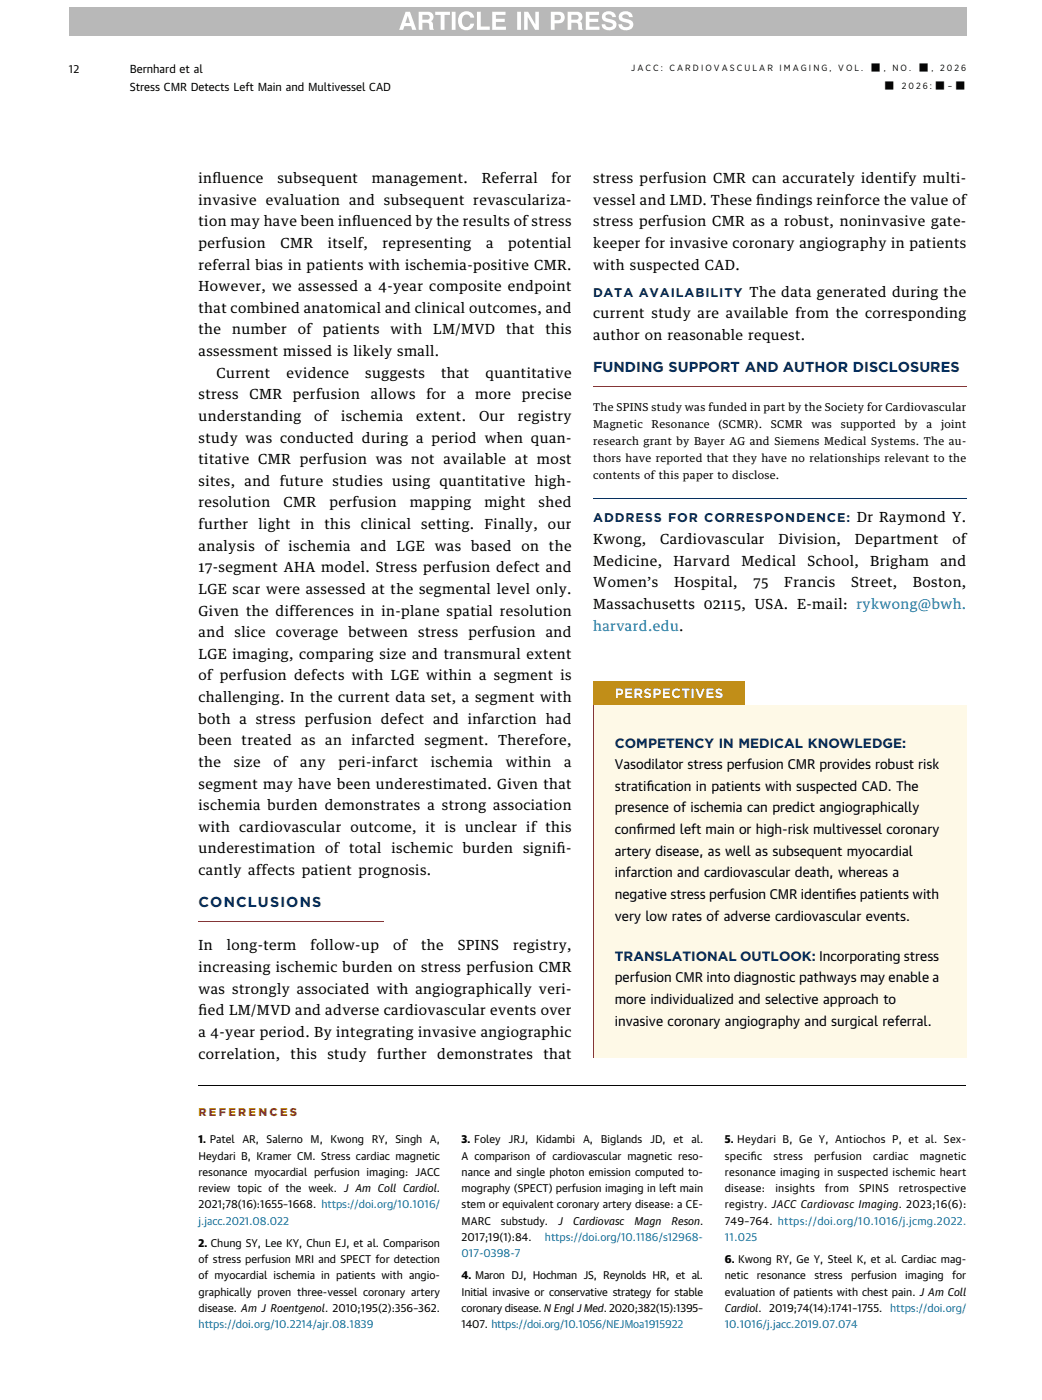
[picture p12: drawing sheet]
<svg xmlns="http://www.w3.org/2000/svg" width="203mm" height="273mm" viewBox="0 0 203 273" stroke-linecap="round" stroke-linejoin="round" font-family="sans-serif">
<defs><g id="words">
<g font-size="2.8" fill="#002b5c">
<text x="115.7" y="72.6">FUNDING SUPPORT AND AUTHOR DISCLOSURES</text>
<text x="38.7" y="177">CONCLUSIONS</text>
</g>
<g font-size="2.7">
<text x="38.7" y="35.7">inf</text>
<text x="41.5" y="35.7">luence</text>
<text x="54.1" y="35.7">subsequent</text>
<text x="72.5" y="35.7">management.</text>
<text x="94" y="35.7">Referral</text>
<text x="107.6" y="35.7">for</text>
<text x="115.7" y="35.7">stress perfusion CMR can accurately identify multi-</text>
<text x="38.7" y="39.9">invasive evaluation and subsequent revasculariza-</text>
<text x="115.7" y="39.9">vessel and LMD. These f</text>
<text x="147.4" y="39.9">indings reinforce the value of</text>
<text x="38.7" y="44.1">tion may have been inf</text>
<text x="68.7" y="44.1">luenced by the results of stress</text>
<text x="115.7" y="44.1">stress perfusion CMR as a robust, noninvasive gate-</text>
<text x="38.7" y="48.4">perfusion</text>
<text x="38.7" y="52.6">referral bias in patients with ischemia-positive CMR.</text>
<text x="54.7" y="48.4">CMR</text>
<text x="63.9" y="48.4">itself,</text>
<text x="74.6" y="48.4">representing</text>
<text x="94.8" y="48.4">a</text>
<text x="99.1" y="48.4">potential</text>
<text x="115.7" y="48.4">keeper for invasive coronary angiography in patients</text>
<text x="115.7" y="52.6">with suspected CAD.</text>
<text x="38.7" y="56.8">However, we assessed a 4-year composite endpoint</text>
<text x="38.7" y="61">that combined anatomical and clinical outcomes, and</text>
<text x="38.7" y="65.2">the</text>
<text x="45.3" y="65.2">number</text>
<text x="58.1" y="65.2">of</text>
<text x="62.9" y="65.2">patients</text>
<text x="76.2" y="65.2">with</text>
<text x="84.5" y="65.2">LM/MVD</text>
<text x="98.7" y="65.2">that</text>
<text x="106.4" y="65.2">this</text>
<text x="115.7" y="62.1">current study are available from the corresponding</text>
<text x="38.7" y="69.4">assessment missed is likely small.</text>
<text x="115.7" y="66.3">author on reasonable request.</text>
<text x="38.7" y="77.9">stress</text>
<text x="42.2" y="73.7">Current</text>
<text x="48.6" y="77.9">CMR</text>
<text x="55.9" y="73.7">evidence</text>
<text x="57.1" y="77.9">perfusion</text>
<text x="71.2" y="73.7">suggests</text>
<text x="72.3" y="77.9">allows</text>
<text x="83.1" y="77.9">for</text>
<text x="86" y="73.7">that</text>
<text x="89.1" y="77.9">a</text>
<text x="92.7" y="77.9">more</text>
<text x="94.7" y="73.7">quantitative</text>
<text x="101.8" y="77.9">precise</text>
<text x="38.7" y="82.1">understanding</text>
<text x="61.3" y="82.1">of</text>
<text x="66.5" y="82.1">ischemia</text>
<text x="81.2" y="82.1">extent.</text>
<text x="93.4" y="82.1">Our</text>
<text x="101" y="82.1">registry</text>
<text x="38.7" y="86.3">study was conducted during a period when quan-</text>
<text x="38.7" y="90.5">titative CMR perfusion was not available at most</text>
<text x="38.7" y="94.7">sites, and future studies using quantitative high-</text>
<text x="38.7" y="99">resolution</text>
<text x="55.3" y="99">CMR</text>
<text x="64.2" y="99">perfusion</text>
<text x="79.9" y="99">mapping</text>
<text x="94.5" y="99">might</text>
<text x="105" y="99">shed</text>
<text x="38.7" y="103.2">further</text>
<text x="38.7" y="107.4">analysis</text>
<text x="50.4" y="103.2">light</text>
<text x="51.6" y="107.4">of ischemia</text>
<text x="58.6" y="103.2">in</text>
<text x="63.3" y="103.2">this</text>
<text x="70.3" y="107.4">and</text>
<text x="70.4" y="103.2">clinical</text>
<text x="77.3" y="107.4">LGE</text>
<text x="82.2" y="103.2">setting.</text>
<text x="84.8" y="107.4">was</text>
<text x="91.9" y="107.4">based</text>
<text x="94.5" y="103.2">Finally,</text>
<text x="101.7" y="107.4">on</text>
<text x="106.9" y="103.2">our</text>
<text x="107.1" y="107.4">the</text>
<text x="115.7" y="106.1">Kwong,</text>
<text x="128.8" y="106.1">Cardiovascular</text>
<text x="151.8" y="106.1">Division,</text>
<text x="166.7" y="106.1">Department</text>
<text x="185.7" y="106.1">of</text>
<text x="38.7" y="111.6">17-segment AHA model. Stress perfusion defect and</text>
<text x="115.7" y="110.3">Medicine,</text>
<text x="131.4" y="110.3">Harvard</text>
<text x="144.6" y="110.3">Medical</text>
<text x="157.5" y="110.3">School,</text>
<text x="169.7" y="110.3">Brigham</text>
<text x="183.4" y="110.3">and</text>
<text x="38.7" y="115.8">LGE scar were assessed at the segmental level only.</text>
<text x="115.7" y="114.6">Women’s</text>
<text x="115.7" y="118.8">Massachusetts 02115, USA. E-mail: rykwong@bwh.</text>
<text x="131.5" y="114.6">Hospital,</text>
<text x="146.9" y="114.6">75</text>
<text x="152.9" y="114.6">Francis</text>
<text x="166" y="114.6">Street,</text>
<text x="178" y="114.6">Boston,</text>
<text x="38.7" y="120.1">Given the differences in in-plane spatial resolution</text>
<text x="38.7" y="124.3">and</text>
<text x="45.7" y="124.3">slice</text>
<text x="53.8" y="124.3">coverage</text>
<text x="67.9" y="124.3">between</text>
<text x="81.5" y="124.3">stress</text>
<text x="91.3" y="124.3">perfusion</text>
<text x="106.4" y="124.3">and</text>
<text x="38.7" y="128.5">LGE imaging, comparing size and transmural extent</text>
<text x="38.7" y="132.7">of perfusion defects with LGE within a segment is</text>
<text x="38.7" y="136.9">challenging. In the current data set, a segment with</text>
<text x="38.7" y="141.1">both a stress perfusion defect and infarction had</text>
<text x="38.7" y="145.4">been treated as an infarcted segment. Therefore,</text>
<text x="38.7" y="149.6">the</text>
<text x="45.6" y="149.6">size</text>
<text x="53.4" y="149.6">of</text>
<text x="58.6" y="149.6">any</text>
<text x="66" y="149.6">peri-infarct</text>
<text x="84" y="149.6">ischemia</text>
<text x="98.6" y="149.6">within</text>
<text x="110" y="149.6">a</text>
<text x="38.7" y="153.8">segment may have been underestimated. Given that</text>
<text x="38.7" y="158">ischemia burden demonstrates a strong association</text>
<text x="38.7" y="162.2">with cardiovascular outcome, it is unclear if this</text>
<text x="38.7" y="166.4">underestimation</text>
<text x="63.4" y="166.4">of total</text>
<text x="76.3" y="166.4">ischemic</text>
<text x="90.3" y="166.4">burden</text>
<text x="102" y="166.4">signif-</text>
<text x="108.6" y="166.4">i</text>
<text x="38.7" y="170.7">cantly affects patient prognosis.</text>
<text x="38.7" y="185.4">In</text>
<text x="44.2" y="185.4">long-term</text>
<text x="60.6" y="185.4">follow-up</text>
<text x="76.6" y="185.4">of</text>
<text x="82.1" y="185.4">the</text>
<text x="89.3" y="185.4">SPINS</text>
<text x="100.1" y="185.4">registry,</text>
<text x="38.7" y="189.6">increasing ischemic burden on stress perfusion CMR</text>
<text x="38.7" y="193.8">was strongly associated with angiographically veri-</text>
<text x="38.7" y="198">f</text>
<text x="38.7" y="198">ied LM/MVD and adverse cardiovascular events over</text>
<text x="38.7" y="202.2">a 4-year period. By integrating invasive angiographic</text>
<text x="38.7" y="206.5">correlation,</text>
<text x="56.7" y="206.5">this</text>
<text x="63.8" y="206.5">study</text>
<text x="73.5" y="206.5">further</text>
<text x="85.3" y="206.5">demonstrates</text>
<text x="106" y="206.5">that</text>
</g>
<text font-size="2.7" fill="#0d7fac" x="115.7" y="123">harvard.edu.</text>
<text font-size="2.6" fill="#fff" x="119.9" y="136.2">PERSPECTIVES</text>
<g font-size="2.6" fill="#002b5c">
<text x="119.9" y="145.8">COMPETENCY IN MEDICAL KNOWLEDGE:</text>
<text x="119.9" y="187.4">TRANSLATIONAL OUTLOOK: Incorporating stress</text>
</g>
<g font-size="2.6">
<text x="119.9" y="150">Vasodilator stress perfusion CMR provides robust risk</text>
<text x="119.9" y="154.2">stratif</text>
<text x="126.1" y="154.2">ication in patients with suspected CAD. The</text>
<text x="119.9" y="158.4">presence of ischemia can predict angiographically</text>
<text x="119.9" y="162.7">conf</text>
<text x="119.9" y="166.9">artery disease, as well as subsequent myocardial</text>
<text x="124.1" y="162.7">irmed left main or high-risk multivessel coronary</text>
<text x="119.9" y="171.1">infarction and cardiovascular death, whereas a</text>
<text x="119.9" y="175.3">negative stress perfusion CMR identif</text>
<text x="119.9" y="179.5">very low rates of adverse cardiovascular events.</text>
<text x="162.9" y="175.3">ies patients with</text>
<text x="119.9" y="191.6">perfusion CMR into diagnostic pathways may enable a</text>
<text x="119.9" y="195.8">more individualized and selective approach to</text>
<text x="119.9" y="200">invasive coronary angiography and surgical referral.</text>
</g>
<g font-size="2.5" fill="#002b5c">
<text x="115.7" y="57.8">DATA AVAILABILITY The data generated during the</text>
<text x="115.7" y="101.9">ADDRESS FOR CORRESPONDENCE: Dr Raymond Y.</text>
</g>
<g font-size="2.2">
<text x="25.3" y="14.3">Bernhard et al</text>
<text x="25.3" y="17.8">Stress CMR Detects Left Main and Multivessel CAD</text>
</g>
<text font-size="2.2" fill="#e2282c" x="38.7" y="217.6">R E F E R E N C E S</text>
<g font-size="2.1">
<text x="13.4" y="14.2">12</text>
<text x="169.6" y="13.9">■</text>
<text x="172.3" y="17.4">■</text>
<text x="179" y="13.9">■</text>
<text x="182.2" y="17.4">■</text>
<text x="186.1" y="17.4">■</text>
<text x="115.7" y="80.1">The SPINS study was funded in part by the Society for Cardiovascular</text>
<text x="115.7" y="83.4">Magnetic</text>
<text x="127.1" y="83.4">Resonance</text>
<text x="140.1" y="83.4">(SCMR).</text>
<text x="150.3" y="83.4">SCMR</text>
<text x="158.2" y="83.4">was</text>
<text x="163.9" y="83.4">supported</text>
<text x="176.5" y="83.4">by</text>
<text x="180.7" y="83.4">a</text>
<text x="183.5" y="83.4">joint</text>
<text x="115.7" y="86.8">research grant by Bayer AG and Siemens Medical Systems. The au-</text>
<text x="115.7" y="90.1">thors have reported that they have no relationships relevant to the</text>
<text x="115.7" y="93.5">contents of this paper to disclose.</text>
<text x="38.7" y="223">1. Patel</text>
<text x="38.7" y="226.2">Heydari B, Kramer CM. Stress cardiac magnetic</text>
<text x="47.3" y="223">AR, Salerno</text>
<text x="60.6" y="223">M,</text>
<text x="64.5" y="223">Kwong</text>
<text x="72.5" y="223">RY,</text>
<text x="77.1" y="223">Singh A,</text>
<text x="90" y="223">3. Foley</text>
<text x="90" y="226.2">A comparison of cardiovascular magnetic reso-</text>
<text x="99.1" y="223">JRJ,</text>
<text x="104.5" y="223">Kidambi</text>
<text x="113.7" y="223">A,</text>
<text x="117.2" y="223">Biglands</text>
<text x="126.8" y="223">JD,</text>
<text x="131.4" y="223">et</text>
<text x="134.8" y="223">al.</text>
<text x="141.3" y="223">5. Heydari B, Ge Y, Antiochos P, et al. Sex-</text>
<text x="141.3" y="226.2">specif</text>
<text x="146.4" y="226.2">ic</text>
<text x="150.8" y="226.2">stress</text>
<text x="158.8" y="226.2">perfusion</text>
<text x="170.3" y="226.2">cardiac</text>
<text x="179.4" y="226.2">magnetic</text>
<text x="38.7" y="229.3">resonance myocardial perfusion imaging: JACC</text>
<text x="38.7" y="232.5">review topic of the week. J Am Coll Cardiol.</text>
<text x="90" y="229.3">nance and single photon emission computed to-</text>
<text x="90" y="232.5">mography (SPECT) perfusion imaging in left main</text>
<text x="141.3" y="229.3">resonance imaging in suspected ischemic heart</text>
<text x="141.3" y="232.5">disease:</text>
<text x="151.2" y="232.5">insights</text>
<text x="160.9" y="232.5">from</text>
<text x="167.5" y="232.5">SPINS</text>
<text x="175.3" y="232.5">retrospective</text>
<text x="38.7" y="235.7">2021;78(16):1655–1668. https://doi.org/10.1016/</text>
<text x="90" y="235.7">stem or equivalent coronary artery disease: a CE-</text>
<text x="90" y="238.8">MARC</text>
<text x="97.7" y="238.8">substudy.</text>
<text x="108.9" y="238.8">J</text>
<text x="111.8" y="238.8">Cardiovasc</text>
<text x="123.8" y="238.8">Magn</text>
<text x="131" y="238.8">Reson.</text>
<text x="141.3" y="235.7">registry. JACC Cardiovasc Imaging. 2023;16(6):</text>
<text x="141.3" y="238.8">749–764. https://doi.org/10.1016/j.jcmg.2022.</text>
<text x="38.7" y="243.2">2. Chung SY, Lee KY, Chun EJ, et al. Comparison</text>
<text x="90" y="242">2017;19(1):84.</text>
<text x="38.7" y="246.3">of stress perfusion MRI and SPECT for detection</text>
<text x="38.7" y="249.5">of myocardial ischemia in patients with angio-</text>
<text x="90" y="249.5">4. Maron DJ, Hochman JS, Reynolds HR, et al.</text>
<text x="141.3" y="246.3">6. Kwong RY, Ge Y, Steel K, et al. Cardiac mag-</text>
<text x="141.3" y="249.5">netic</text>
<text x="147.6" y="249.5">resonance</text>
<text x="158.8" y="249.5">stress</text>
<text x="166" y="249.5">perfusion</text>
<text x="176.5" y="249.5">imaging</text>
<text x="185.7" y="249.5">for</text>
<text x="38.7" y="252.7">graphically proven three-vessel coronary artery</text>
<text x="38.7" y="255.8">disease. Am J Roentgenol. 2010;195(2):356–362.</text>
<text x="90" y="252.7">Initial invasive or conservative strategy for stable</text>
<text x="90" y="255.8">coronary disease. N Engl J Med. 2020;382(15):1395–</text>
<text x="141.3" y="252.7">evaluation of patients with chest pain. J Am Coll</text>
<text x="141.3" y="255.8">Cardiol.</text>
<text x="150" y="255.8">2019;74(14):1741–1755.</text>
<text x="90" y="259">1407. https://doi.org/10.1056/NEJMoa1915922</text>
</g>
<g font-size="2.1" fill="#0d7fac">
<text x="38.7" y="238.8">j.jacc.2021.08.022</text>
<text x="90" y="245.1">017-0398-7</text>
<text x="106.3" y="242">https://doi.org/10.1186/s12968-</text>
<text x="141.3" y="242">11.025</text>
<text x="173.6" y="255.8">https://doi.org/</text>
<text x="38.7" y="259">https://doi.org/10.2214/ajr.08.1839</text>
<text x="141.3" y="259">10.1016/j.jacc.2019.07.074</text>
</g>
<g font-size="1.8">
<text x="123.1" y="13.9">J A C C :</text>
<text x="130.6" y="13.9">C A R D I O V A S C U L A R</text>
<text x="152" y="13.9">I M A G I N G ,</text>
<text x="163.5" y="13.9">V O L .</text>
<text x="172.3" y="13.9">,</text>
<text x="174" y="13.9">N O .</text>
<text x="175.8" y="17.4">2</text>
<text x="177.2" y="17.4">0</text>
<text x="178.6" y="17.4">2</text>
<text x="180" y="17.4">6 :</text>
<text x="181.7" y="13.9">,</text>
<text x="183.3" y="13.9">2</text>
<text x="184.7" y="13.9">0</text>
<text x="184.9" y="17.4">–</text>
<text x="186.1" y="13.9">2</text>
<text x="187.5" y="13.9">6</text>
</g>
</g></defs>
<path d="M115.7 75.3h72.7M38.7 179.7h36.2" fill="none" stroke="#e2282c" stroke-width=".2"/>
<path d="M115.7 97.3h72.7" fill="none" stroke="#002b5c" stroke-width=".2"/>
<path d="M38.7 211.8h149.7" fill="none" stroke="#000" stroke-width=".2"/>
<path d="M115.7 137.5h72.7v68.9h-72.7z" fill="#fef9e7"/>
<path d="M115.7 133v73.4" fill="none" stroke="#e2282c" stroke-width=".2"/>
<g fill="#c08a0a">
<path d="M141.1 133h4.1v4.5h-4.1z"/>
<path d="M115.8 133h4.1v4.5h-4.1z"/>
<path d="M119.9 133h25.3v4.5h-25.3z"/>
</g>
<path d="M13.4 1.4h175.1v5.5h-175.1z" fill="#b8b8b8"/>
<path d="M121 2.5a1.04 1.04 0 0 0-.3 1.2 1.04 1.04 0 0 0 1.1 .6 .76 .76 0 0 1 .9 .8 .88 .88 0 0 1-1.4-.4h-.7a1.54 1.54 0 0 0 1.2 1.2 1.54 1.54 0 0 0 1.6-.6 .98 .98 0 0 0-.8-1.5l-1-.3-.3-.3a.71 .71 0 0 1 .7-.4 .71 .71 0 0 1 .7 .5h.7a1.34 1.34 0 0 0-2-1zM117.8 2.5a1.04 1.04 0 0 0-.4 1.2 1.04 1.04 0 0 0 1.1 .6 .76 .76 0 0 1 .9 .8 .88 .88 0 0 1-1.4-.4h-.7a1.54 1.54 0 0 0 1.2 1.2 1.54 1.54 0 0 0 1.6-.6 .98 .98 0 0 0-.8-1.5l-1-.3-.2-.3a.71 .71 0 0 1 .7-.4 .71 .71 0 0 1 .6 .5h.7a1.34 1.34 0 0 0-1.9-1zM114.2 2.3v3.5h2.7v-.6h-2v-.9h1.8v-.6h-1.8v-.8h1.9v-.6zM111.4 2.9l1.3 .1a.49 .49 0 0 1-.1 .8h-1.2zM110.7 2.3v3.5h.7v-1.4l1.1 .1a1.09 1.09 0 0 1 .3 1.1v.2h.8l-.1-.4a1.12 1.12 0 0 0-.5-1.3 .97 .97 0 0 0 .5-1.1 .97 .97 0 0 0-1-.7zM108.2 2.9a1.07 1.07 0 0 1 1.2 .3v.3l-.2 .4h-1zM107.4 2.3v3.5h.8v-1.3a1.5 1.5 0 0 0 1.8-.5 1.12 1.12 0 0 0-1-1.7zM102.2 2.3v3.5h.7v-2.5l1.4 2.5h.8v-3.5h-.7v2.4l-1.4-2.4zM100.9 2.3v3.5h.7v-3.5zM96 2.3v3.5h2.7v-.6h-2v-.9h1.7v-.6h-1.7v-.8h1.9v-.6zM93 2.3v3.5h2.5v-.6h-1.7v-2.9zM89.8 2.7a2.02 2.02 0 0 0 .7 3.2 1.52 1.52 0 0 0 2-1.3h-.8a.82 .82 0 0 1-.9 .7 .82 .82 0 0 1-.7-.9 1.08 1.08 0 0 1 .1-1.1 1.08 1.08 0 0 1 1.1-.4l.4 .5h.8a1.56 1.56 0 0 0-1.1-1.2 1.56 1.56 0 0 0-1.6 .5zM88.1 2.3v3.5h.7v-3.5zM84.9 2.3v.6h1v2.9h.8v-2.9h1v-.6zM82.4 2.9l1.2 .1a.49 .49 0 0 1 0 .8h-1.2zM81.6 2.3v3.5h.8v-1.4l1.1 .1a1.09 1.09 0 0 1 .2 1.1l.1 .2h.8l-.1-.4a1.12 1.12 0 0 0-.5-1.3 .97 .97 0 0 0 .5-1.1 .97 .97 0 0 0-1.1-.7zM79.5 3.1l.5 1.4h-.9zM79.1 2.3l-1.3 3.5h.8l.3-.7h1.3l.2 .7h.8l-1.3-3.5z" fill="#fff"/>
<use href="#words"/>
</svg>
